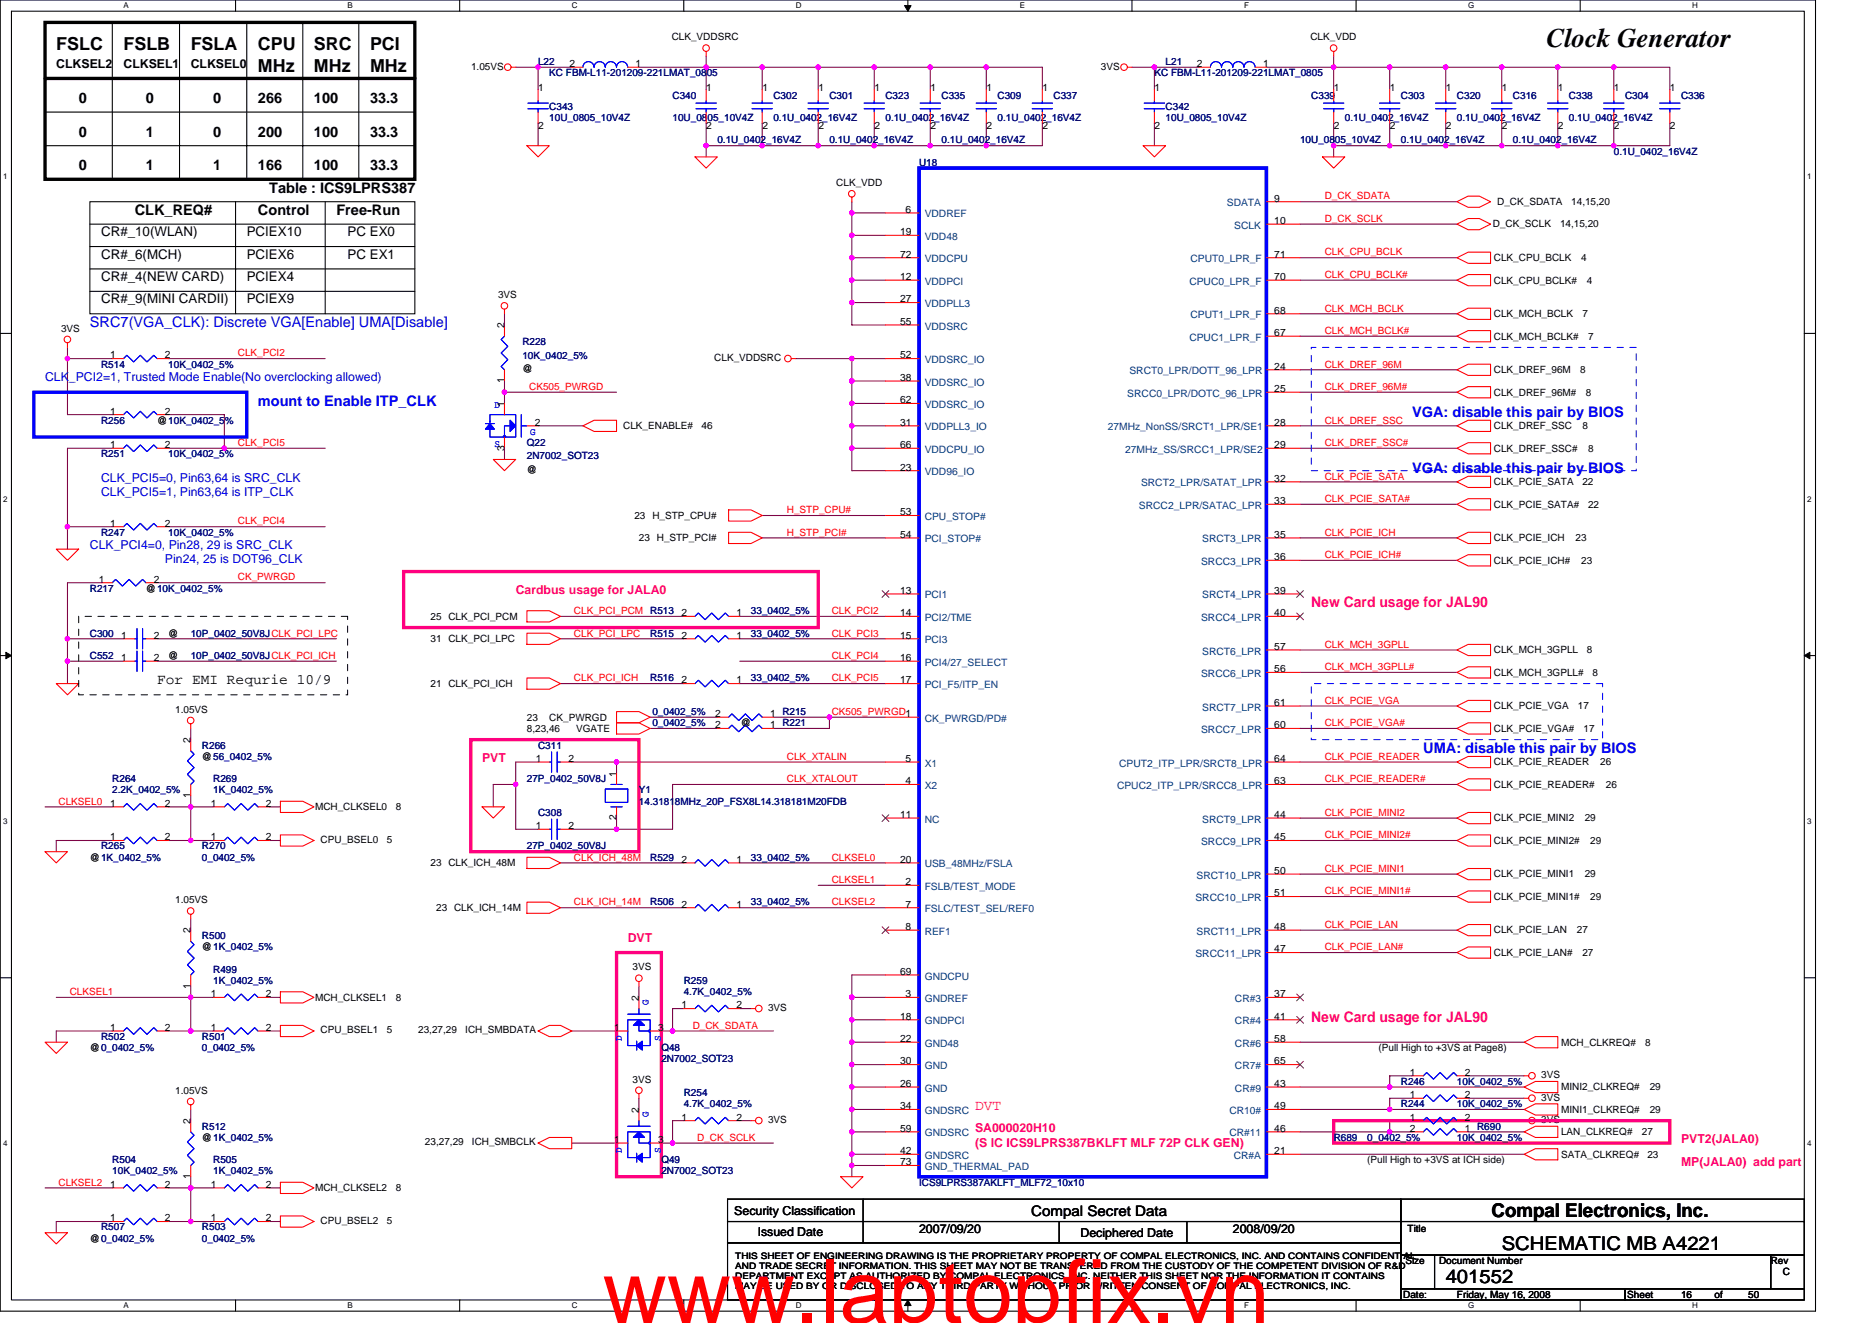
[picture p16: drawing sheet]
<svg xmlns="http://www.w3.org/2000/svg" width="297mm" height="210mm" viewBox="0 0 297 210" stroke-linecap="round" stroke-linejoin="round" font-family="sans-serif">
<defs><g id="words">
<text font-size="14.1" fill="#f00" x="95.6" y="209.9">www.laptopfix.vn</text>
<text font-size="4.3" x="245.4" y="7.4">Clock Generator</text>
<g font-size="3">
<text x="236.7" y="193">Compal Electronics, Inc.</text>
<text x="229.4" y="203.6">401552</text>
<text x="238.3" y="198.3">SCHEMATIC MB A4221</text>
</g>
<g font-size="2.8">
<text x="8.9" y="8">FSLC</text>
<text x="19.6" y="8">FSLB</text>
<text x="30.3" y="8">FSLA</text>
<text x="40.9" y="8">CPU</text>
<text x="40.9" y="11.3">MHz</text>
<text x="49.8" y="8">SRC</text>
<text x="49.8" y="11.3">MHz</text>
<text x="58.7" y="8">PCI</text>
<text x="58.7" y="11.3">MHz</text>
</g>
<g font-size="2.3">
<text x="12.5" y="16.4">0</text>
<text x="23.2" y="16.4">0</text>
<text x="33.8" y="16.4">0</text>
<text x="40.9" y="16.4">266</text>
<text x="49.8" y="16.4">100</text>
<text x="58.7" y="16.4">33.3</text>
<text x="12.5" y="21.7">0</text>
<text x="23.2" y="21.7">1</text>
<text x="33.8" y="21.7">0</text>
<text x="40.9" y="21.7">200</text>
<text x="49.8" y="21.7">100</text>
<text x="58.7" y="21.7">33.3</text>
<text x="12.5" y="27">0</text>
<text x="23.2" y="27">1</text>
<text x="33.8" y="27">1</text>
<text x="40.9" y="27">166</text>
<text x="49.8" y="27">100</text>
<text x="58.7" y="27">33.3</text>
<text x="21.4" y="34.1">CLK_REQ#</text>
<text x="40.9" y="34.1">Control</text>
<text x="42.7" y="30.6">Table : ICS9LPRS387</text>
<text x="53.4" y="34.1">Free-Run</text>
<text x="24.9" y="108.5">For EMI Requrie 10/9</text>
<text x="163.6" y="192.8">Compal Secret Data</text>
</g>
<g font-size="2.3" fill="#00f">
<text x="14.3" y="51.9">SRC7(VGA_CLK): Discrete VGA[Enable] UMA[Disable]</text>
<text x="40.9" y="64.4">mount to Enable ITP_CLK</text>
<text x="224.1" y="66.1">VGA: disable this pair by BIOS</text>
<text x="224.1" y="75">VGA: disable this pair by BIOS</text>
<text x="225.8" y="119.5">UMA: disable this pair by BIOS</text>
</g>
<g font-size="2.3" fill="#ff0080">
<text x="208.1" y="96.4">New Card usage for JAL90</text>
<text x="208.1" y="162.2">New Card usage for JAL90</text>
<text x="154.7" y="176.1">DVT</text>
</g>
<g font-size="2.1">
<text x="16" y="41">CR#_6(MCH)</text>
<text x="16" y="37.5">CR#_10(WLAN)</text>
<text x="39.2" y="37.5">PCIEX10</text>
<text x="39.2" y="41">PCIEX6</text>
<text x="55.2" y="37.5">PC EX0</text>
<text x="55.2" y="41">PC EX1</text>
<text x="16" y="44.6">CR#_4(NEW CARD)</text>
<text x="39.2" y="44.6">PCIEX4</text>
<text x="16" y="48.1">CR#_9(MINI CARDII)</text>
<text x="39.2" y="48.1">PCIEX9</text>
</g>
<g font-size="1.9">
<text x="8.9" y="10.7">CLKSEL2</text>
<text x="19.6" y="10.7">CLKSEL1</text>
<text x="30.3" y="10.7">CLKSEL0</text>
<text x="116.5" y="192.7">Security Classification</text>
<text x="120.2" y="196.1">Issued Date</text>
<text x="145.8" y="195.6">2007/09/20</text>
<text x="171.4" y="196.3">Deciphered Date</text>
<text x="195.6" y="195.6">2008/09/20</text>
</g>
<g font-size="1.9" fill="#00f">
<text x="7.2" y="60.4">CLK_PCI2=1, Trusted Mode Enable(No overclocking allowed)</text>
<text x="16" y="76.4">CLK_PCI5=0, Pin63,64 is SRC_CLK</text>
<text x="16" y="78.7">CLK_PCI5=1, Pin63,64 is ITP_CLK</text>
<text x="14.3" y="87.1">CLK_PCI4=0, Pin28, 29 is SRC_CLK</text>
<text x="26.2" y="89.3">Pin24, 25 is DOT96_CLK</text>
</g>
<g font-size="1.9" fill="#ff0080">
<text x="81.8" y="94.3">Cardbus usage for JALA0</text>
<text x="76.5" y="120.9">PVT</text>
<text x="99.6" y="149.4">DVT</text>
<text x="154.7" y="179.6">SA000020H10</text>
<text x="154.7" y="181.9">(S IC ICS9LPRS387BKLFT MLF 72P CLK GEN)</text>
<text x="266.7" y="181.4">PVT2(JALA0)</text>
<text x="266.7" y="185">MP(JALA0) add part</text>
</g>
<g font-size="1.6">
<text x="74.8" y="11">1.05VS</text>
<text x="90.4" y="10.6">2</text>
<text x="100.9" y="10.6">1</text>
<text x="106.6" y="6.4">CLK_VDDSRC</text>
<text x="174.7" y="11">3VS</text>
<text x="189.9" y="10.6">2</text>
<text x="200.4" y="10.6">1</text>
<text x="207.9" y="6.4">CLK_VDD</text>
<text x="85.4" y="14.4">1</text>
<text x="112.1" y="14.4">1</text>
<text x="121" y="14.4">1</text>
<text x="129.9" y="14.4">1</text>
<text x="138.7" y="14.4">1</text>
<text x="147.6" y="14.4">1</text>
<text x="156.5" y="14.4">1</text>
<text x="165.4" y="14.4">1</text>
<text x="183.2" y="14.4">1</text>
<text x="211.6" y="14.4">1</text>
<text x="220.5" y="14.4">1</text>
<text x="229.4" y="14.4">1</text>
<text x="238.3" y="14.4">1</text>
<text x="247.2" y="14.4">1</text>
<text x="256.1" y="14.4">1</text>
<text x="265" y="14.4">1</text>
<text x="85.4" y="20.5">2</text>
<text x="112.1" y="20.5">2</text>
<text x="121" y="20.5">2</text>
<text x="129.9" y="20.5">2</text>
<text x="138.7" y="20.5">2</text>
<text x="147.6" y="20.5">2</text>
<text x="156.5" y="20.5">2</text>
<text x="165.4" y="20.5">2</text>
<text x="183.2" y="20.5">2</text>
<text x="211.6" y="20.5">2</text>
<text x="220.5" y="20.5">2</text>
<text x="229.4" y="20.5">2</text>
<text x="238.3" y="20.5">2</text>
<text x="247.2" y="20.5">2</text>
<text x="256.1" y="20.5">2</text>
<text x="265" y="20.5">2</text>
<text x="132.7" y="29.5">CLK_VDD</text>
<text x="143.7" y="33.8">6</text>
<text x="202.2" y="32">9</text>
<text x="202.2" y="35.5">10</text>
<text x="237.6" y="32.5">D_CK_SDATA</text>
<text x="249.3" y="32.5">14,15,20</text>
<text x="142.8" y="37.3">19</text>
<text x="142.8" y="40.9">72</text>
<text x="202.2" y="40.9">71</text>
<text x="236.9" y="36.1">D_CK_SCLK</text>
<text x="237" y="41.4">CLK_CPU_BCLK</text>
<text x="247.5" y="36.1">14,15,20</text>
<text x="250.9" y="41.4">4</text>
<text x="79" y="47.3">3VS</text>
<text x="142.8" y="44.4">12</text>
<text x="142.8" y="48">27</text>
<text x="202.2" y="44.4">70</text>
<text x="237" y="45">CLK_CPU_BCLK#</text>
<text x="251.8" y="45">4</text>
<text x="9.7" y="52.6">3VS</text>
<text x="80" y="52.1" transform="rotate(-90 80 52.1)">2</text>
<text x="142.8" y="51.5">55</text>
<text x="202.2" y="49.8">68</text>
<text x="202.2" y="53.3">67</text>
<text x="237" y="53.9">CLK_MCH_BCLK#</text>
<text x="237" y="50.3">CLK_MCH_BCLK</text>
<text x="251.1" y="50.3">7</text>
<text x="252" y="53.9">7</text>
<text x="17.5" y="56.9">1</text>
<text x="26.2" y="56.9">2</text>
<text x="82.9" y="59">@</text>
<text x="113.3" y="57.3">CLK_VDDSRC</text>
<text x="142.8" y="56.9">52</text>
<text x="202.2" y="58.7">24</text>
<text x="237" y="59.2">CLK_DREF_96M</text>
<text x="250.7" y="59.2">8</text>
<text x="17.5" y="65.8">1</text>
<text x="26.2" y="65.8">2</text>
<text x="80" y="64.5" transform="rotate(-90 80 64.5)">1</text>
<text x="80" y="60.8" transform="rotate(-90 80 60.8)">1</text>
<text x="142.8" y="64">62</text>
<text x="142.8" y="60.4">38</text>
<text x="202.2" y="62.2">25</text>
<text x="237" y="62.8">CLK_DREF_96M#</text>
<text x="251.6" y="62.8">8</text>
<text x="17.5" y="71.1">1</text>
<text x="24.9" y="67.2">@10K_0402_5%</text>
<text x="26.2" y="71.1">2</text>
<text x="80" y="71.5" transform="rotate(-90 80 71.5)">3</text>
<text x="84.9" y="67.5">2</text>
<text x="98.9" y="68.1">CLK_ENABLE#</text>
<text x="111.3" y="68.1">46</text>
<text x="142.8" y="67.5">31</text>
<text x="142.8" y="71.1">66</text>
<text x="202.2" y="71.1">29</text>
<text x="202.2" y="67.5">28</text>
<text x="237" y="71.6">CLK_DREF_SSC#</text>
<text x="237" y="68.1">CLK_DREF_SSC</text>
<text x="251.1" y="68.1">8</text>
<text x="252" y="71.6">8</text>
<text x="83.6" y="75">@</text>
<text x="142.8" y="74.7">23</text>
<text x="202.2" y="76.4">32</text>
<text x="237" y="77">CLK_PCIE_SATA</text>
<text x="251.1" y="77">22</text>
<text x="17.5" y="83.5">1</text>
<text x="26.2" y="83.5">2</text>
<text x="100.7" y="82.3">23 H_STP_CPU#</text>
<text x="142.8" y="81.8">53</text>
<text x="202.2" y="80">33</text>
<text x="237" y="80.5">CLK_PCIE_SATA#</text>
<text x="252" y="80.5">22</text>
<text x="101.4" y="85.9">23 H_STP_PCI#</text>
<text x="142.8" y="85.3">54</text>
<text x="202.2" y="85.3">35</text>
<text x="202.2" y="88.9">36</text>
<text x="237" y="85.9">CLK_PCIE_ICH</text>
<text x="237" y="89.4">CLK_PCIE_ICH#</text>
<text x="250" y="85.9">23</text>
<text x="250.9" y="89.4">23</text>
<text x="15.7" y="92.4">1</text>
<text x="23.2" y="93.9">@10K_0402_5%</text>
<text x="24.4" y="92.4">2</text>
<text x="142.8" y="94.2">13</text>
<text x="202.2" y="94.2">39</text>
<text x="19.2" y="101.3">1</text>
<text x="24.4" y="101.3">2</text>
<text x="26.7" y="101">@</text>
<text x="68.3" y="101.9">31 CLK_PCI_LPC</text>
<text x="68.3" y="98.3">25 CLK_PCI_PCM</text>
<text x="108.1" y="97.8">2</text>
<text x="108.1" y="101.3">2</text>
<text x="116.9" y="97.8">1</text>
<text x="116.9" y="101.3">1</text>
<text x="142.8" y="97.8">14</text>
<text x="142.8" y="101.3">15</text>
<text x="202.2" y="97.8">40</text>
<text x="19.2" y="104.9">1</text>
<text x="24.4" y="104.9">2</text>
<text x="26.7" y="104.5">@</text>
<text x="142.8" y="104.9">16</text>
<text x="202.2" y="103.1">57</text>
<text x="202.2" y="106.7">56</text>
<text x="237" y="107.2">CLK_MCH_3GPLL#</text>
<text x="237" y="103.7">CLK_MCH_3GPLL</text>
<text x="251.8" y="103.7">8</text>
<text x="252.7" y="107.2">8</text>
<text x="27.8" y="113.1">1.05VS</text>
<text x="68.3" y="109">21 CLK_PCI_ICH</text>
<text x="108.1" y="108.4">2</text>
<text x="113.5" y="113.8">2</text>
<text x="116.9" y="108.4">1</text>
<text x="122.2" y="113.8">1 R215</text>
<text x="142.8" y="108.4">17</text>
<text x="202.2" y="112">61</text>
<text x="237" y="112.5">CLK_PCIE_VGA</text>
<text x="250.4" y="112.5">17</text>
<text x="30.2" y="117.9" transform="rotate(-90 30.2 117.9)">2</text>
<text x="83.6" y="114.3">23</text>
<text x="83.6" y="116.1">8,23,46</text>
<text x="87.2" y="114.3">CK_PWRGD</text>
<text x="91.4" y="116.1">VGATE</text>
<text x="113.5" y="115.5">2</text>
<text x="117.6" y="115.2">@</text>
<text x="122.2" y="115.5">1 R221</text>
<text x="202.2" y="115.5">60</text>
<text x="237" y="116.1">CLK_PCIE_VGA#</text>
<text x="251.3" y="116.1">17</text>
<text x="32" y="120.5">@56_0402_5%</text>
<text x="85" y="120.9">1</text>
<text x="90.2" y="120.9">2</text>
<text x="97.8" y="123.2" transform="rotate(-90 97.8 123.2)">1</text>
<text x="143.7" y="124.4">4</text>
<text x="143.7" y="120.9">5</text>
<text x="202.2" y="120.9">64</text>
<text x="202.2" y="124.4">63</text>
<text x="237" y="125">CLK_PCIE_READER#</text>
<text x="237" y="121.4">CLK_PCIE_READER</text>
<text x="253.9" y="121.4">26</text>
<text x="254.8" y="125">26</text>
<text x="17.5" y="128">1</text>
<text x="26.2" y="128">2</text>
<text x="30.2" y="126.6" transform="rotate(-90 30.2 126.6)">1</text>
<text x="33.5" y="128">1</text>
<text x="42.2" y="128">2</text>
<text x="50" y="128.5">MCH_CLKSEL0</text>
<text x="62.8" y="128.5">8</text>
<text x="85" y="131.6">1</text>
<text x="90.2" y="131.6">2</text>
<text x="97.8" y="130.2" transform="rotate(-90 97.8 130.2)">2</text>
<text x="142.8" y="129.8">11</text>
<text x="202.2" y="129.8">44</text>
<text x="237" y="130.3">CLK_PCIE_MINI2</text>
<text x="251.5" y="130.3">29</text>
<text x="14.3" y="136.5">@1K_0402_5%</text>
<text x="17.5" y="133.3">1</text>
<text x="26.2" y="133.3">2</text>
<text x="33.5" y="133.3">1</text>
<text x="42.2" y="133.3">2</text>
<text x="50.9" y="133.7">CPU_BSEL0</text>
<text x="61.4" y="133.7">5</text>
<text x="68.3" y="137.4">23 CLK_ICH_48M</text>
<text x="108.1" y="136.9">2</text>
<text x="116.9" y="136.9">1</text>
<text x="142.8" y="136.9">20</text>
<text x="202.2" y="133.3">45</text>
<text x="237" y="133.9">CLK_PCIE_MINI2#</text>
<text x="252.3" y="133.9">29</text>
<text x="27.8" y="143.3">1.05VS</text>
<text x="108.1" y="144">2</text>
<text x="116.9" y="144">1</text>
<text x="143.7" y="140.4">2</text>
<text x="143.7" y="144">7</text>
<text x="202.2" y="138.7">50</text>
<text x="202.2" y="142.2">51</text>
<text x="237" y="142.8">CLK_PCIE_MINI1#</text>
<text x="237" y="139.2">CLK_PCIE_MINI1</text>
<text x="251.5" y="139.2">29</text>
<text x="252.3" y="142.8">29</text>
<text x="30.2" y="148.1" transform="rotate(-90 30.2 148.1)">2</text>
<text x="69.2" y="144.5">23 CLK_ICH_14M</text>
<text x="143.7" y="147.6">8</text>
<text x="202.2" y="147.6">48</text>
<text x="237" y="148.1">CLK_PCIE_LAN</text>
<text x="250.2" y="148.1">27</text>
<text x="32" y="150.8">@1K_0402_5%</text>
<text x="100.4" y="154">3VS</text>
<text x="142.8" y="154.7">69</text>
<text x="202.2" y="151.1">47</text>
<text x="237" y="151.7">CLK_PCIE_LAN#</text>
<text x="251.1" y="151.7">27</text>
<text x="30.2" y="156.8" transform="rotate(-90 30.2 156.8)">1</text>
<text x="33.5" y="158.2">1</text>
<text x="42.2" y="158.2">2</text>
<text x="50" y="158.8">MCH_CLKSEL1</text>
<text x="62.8" y="158.8">8</text>
<text x="101.4" y="158.8" transform="rotate(-90 101.4 158.8)">2</text>
<text x="108.1" y="160">1</text>
<text x="116.9" y="160">2</text>
<text x="121.9" y="160.4">3VS</text>
<text x="142.8" y="161.8">18</text>
<text x="143.7" y="158.2">3</text>
<text x="202.2" y="161.8">41</text>
<text x="202.2" y="158.2">37</text>
<text x="14.3" y="166.8">@0_0402_5%</text>
<text x="17.5" y="163.6">1</text>
<text x="26.2" y="163.6">2</text>
<text x="33.5" y="163.6">1</text>
<text x="42.2" y="163.6">2</text>
<text x="50.9" y="163.9">CPU_BSEL1</text>
<text x="61.4" y="163.9">5</text>
<text x="66.4" y="163.9">23,27,29</text>
<text x="73.8" y="163.9">ICH_SMBDATA</text>
<text x="97.5" y="163.6">1</text>
<text x="104.4" y="163.6">3</text>
<text x="142.8" y="165.3">22</text>
<text x="202.2" y="165.3">58</text>
<text x="218.7" y="166.8">(Pull High to +3VS at Page8)</text>
<text x="247.7" y="165.9">MCH_CLKREQ#</text>
<text x="261" y="165.9">8</text>
<text x="27.8" y="173.5">1.05VS</text>
<text x="100.4" y="171.7">3VS</text>
<text x="142.8" y="172.4">26</text>
<text x="142.8" y="168.9">30</text>
<text x="202.2" y="168.9">65</text>
<text x="202.2" y="172.4">43</text>
<text x="223.7" y="170.7">1</text>
<text x="232.4" y="170.7">2</text>
<text x="244.5" y="171">3VS</text>
<text x="247.7" y="173">MINI2_CLKREQ#</text>
<text x="261.8" y="173">29</text>
<text x="30.2" y="178.3" transform="rotate(-90 30.2 178.3)">2</text>
<text x="101.4" y="176.6" transform="rotate(-90 101.4 176.6)">2</text>
<text x="108.1" y="177.8">1</text>
<text x="116.9" y="177.8">2</text>
<text x="121.9" y="178.2">3VS</text>
<text x="142.8" y="176">34</text>
<text x="142.8" y="179.6">59</text>
<text x="202.2" y="176">49</text>
<text x="202.2" y="179.6">46</text>
<text x="223.7" y="174.2">1</text>
<text x="223.7" y="179.6">2</text>
<text x="223.7" y="177.8">1</text>
<text x="232.4" y="174.2">2</text>
<text x="232.4" y="179.6">1 R690</text>
<text x="232.4" y="177.8">2</text>
<text x="244.5" y="174.6">3VS</text>
<text x="244.5" y="178.2">3VS</text>
<text x="247.7" y="176.6">MINI1_CLKREQ#</text>
<text x="261.8" y="176.6">29</text>
<text x="32" y="181">@1K_0402_5%</text>
<text x="67.4" y="181.7">23,27,29</text>
<text x="74.9" y="181.7">ICH_SMBCLK</text>
<text x="97.5" y="181.3">1</text>
<text x="104.4" y="181.3">3</text>
<text x="142.8" y="183.1">42</text>
<text x="142.8" y="184.9">73</text>
<text x="202.2" y="183.1">21</text>
<text x="217" y="184.6">(Pull High to +3VS at ICH side)</text>
<text x="247.7" y="183.7">SATA_CLKREQ#</text>
<text x="247.7" y="180.1">LAN_CLKREQ#</text>
<text x="260.5" y="180.1">27</text>
<text x="261.4" y="183.7">23</text>
<text x="17.5" y="188.4">1</text>
<text x="26.2" y="188.4">2</text>
<text x="30.2" y="187.1" transform="rotate(-90 30.2 187.1)">1</text>
<text x="33.5" y="188.4">1</text>
<text x="42.2" y="188.4">2</text>
<text x="50" y="189">MCH_CLKSEL2</text>
<text x="62.8" y="189">8</text>
<text x="14.3" y="197">@0_0402_5%</text>
<text x="17.5" y="193.8">1</text>
<text x="26.2" y="193.8">2</text>
<text x="33.5" y="193.8">1</text>
<text x="42.2" y="193.8">2</text>
<text x="50.9" y="194.2">CPU_BSEL2</text>
<text x="61.4" y="194.2">5</text>
<text x="223.3" y="195.4">Title</text>
<text x="223" y="200.6">Size</text>
<text x="228.3" y="200.6">Document Number</text>
<text x="281" y="200.6">Rev</text>
<text x="282.9" y="202.3">C</text>
<text x="222.6" y="205.9">Date:</text>
<text x="231.2" y="205.9">Friday, May 16, 2008</text>
<text x="258.2" y="205.9">Sheet</text>
<text x="266.7" y="205.9">16</text>
<text x="272.1" y="205.9">of</text>
<text x="277.4" y="205.9">50</text>
</g>
<g font-size="1.6" fill="#000080">
<text x="85.4" y="10.3">L22</text>
<text x="185" y="10.3">L21</text>
<text x="87.2" y="17.4">C343</text>
<text x="87.2" y="12.1">KC FBM-L11-201209-221LMAT_0805</text>
<text x="106.7" y="15.6">C340</text>
<text x="122.7" y="15.6">C302</text>
<text x="131.6" y="15.6">C301</text>
<text x="140.5" y="15.6">C323</text>
<text x="149.4" y="15.6">C335</text>
<text x="158.3" y="15.6">C309</text>
<text x="167.2" y="15.6">C337</text>
<text x="183.2" y="12.1">KC FBM-L11-201209-221LMAT_0805</text>
<text x="185" y="17.4">C342</text>
<text x="208.1" y="15.6">C339</text>
<text x="222.3" y="15.6">C303</text>
<text x="231.2" y="15.6">C320</text>
<text x="240.1" y="15.6">C316</text>
<text x="249" y="15.6">C338</text>
<text x="257.8" y="15.6">C304</text>
<text x="266.7" y="15.6">C336</text>
<text x="87.2" y="19.2">10U_0805_10V4Z</text>
<text x="106.7" y="19.2">10U_0805_10V4Z</text>
<text x="113.8" y="22.8">0.1U_0402_16V4Z</text>
<text x="122.7" y="19.2">0.1U_0402_16V4Z</text>
<text x="131.6" y="22.8">0.1U_0402_16V4Z</text>
<text x="140.5" y="19.2">0.1U_0402_16V4Z</text>
<text x="149.4" y="22.8">0.1U_0402_16V4Z</text>
<text x="158.3" y="19.2">0.1U_0402_16V4Z</text>
<text x="185" y="19.2">10U_0805_10V4Z</text>
<text x="206.3" y="22.8">10U_0805_10V4Z</text>
<text x="213.4" y="19.2">0.1U_0402_16V4Z</text>
<text x="222.3" y="22.8">0.1U_0402_16V4Z</text>
<text x="231.2" y="19.2">0.1U_0402_16V4Z</text>
<text x="240.1" y="22.8">0.1U_0402_16V4Z</text>
<text x="249" y="19.2">0.1U_0402_16V4Z</text>
<text x="145.8" y="26.3">U18</text>
<text x="256.1" y="24.5">0.1U_0402_16V4Z</text>
<text x="16" y="58.3">R514</text>
<text x="26.7" y="58.3">10K_0402_5%</text>
<text x="82.9" y="54.8">R228</text>
<text x="82.9" y="56.9">10K_0402_5%</text>
<text x="16" y="67.2">R256</text>
<text x="83.6" y="70.8">Q22</text>
<text x="16" y="72.5">R251</text>
<text x="26.7" y="72.5">10K_0402_5%</text>
<text x="83.6" y="72.9">2N7002_SOT23</text>
<text x="16" y="85">R247</text>
<text x="26.7" y="85">10K_0402_5%</text>
<text x="14.3" y="93.9">R217</text>
<text x="14.3" y="101">C300</text>
<text x="30.3" y="101">10P_0402_50V8JCLK_PCI_LPC</text>
<text x="103.2" y="101">R515</text>
<text x="119.2" y="97.4">33_0402_5%</text>
<text x="119.2" y="101">33_0402_5%</text>
<text x="14.3" y="104.5">C552</text>
<text x="30.3" y="104.5">10P_0402_50V8JCLK_PCI_ICH</text>
<text x="103.2" y="108.1">R516</text>
<text x="103.5" y="113.4">0_0402_5%</text>
<text x="119.2" y="108.1">33_0402_5%</text>
<text x="32" y="118.8">R266</text>
<text x="85.4" y="118.8">C311</text>
<text x="103.5" y="115.2">0_0402_5%</text>
<text x="17.8" y="124.1">R264</text>
<text x="17.8" y="125.9">2.2K_0402_5%</text>
<text x="33.8" y="124.1">R269</text>
<text x="33.8" y="125.9">1K_0402_5%</text>
<text x="83.6" y="124.1">27P_0402_50V8J</text>
<text x="101.4" y="125.9">Y1</text>
<text x="85.4" y="129.4">C308</text>
<text x="101.4" y="127.7">14.31818MHz_20P_FSX8L14.318181M20FDB</text>
<text x="16" y="134.8">R265</text>
<text x="32" y="134.8">R270</text>
<text x="32" y="136.5">0_0402_5%</text>
<text x="83.6" y="134.8">27P_0402_50V8J</text>
<text x="103.2" y="136.5">R529</text>
<text x="119.2" y="136.5">33_0402_5%</text>
<text x="103.2" y="143.7">R506</text>
<text x="119.2" y="143.7">33_0402_5%</text>
<text x="32" y="149">R500</text>
<text x="33.8" y="154.3">R499</text>
<text x="33.8" y="156.1">1K_0402_5%</text>
<text x="108.5" y="156.1">R259</text>
<text x="108.5" y="157.9">4.7K_0402_5%</text>
<text x="16" y="165">R502</text>
<text x="32" y="165">R501</text>
<text x="32" y="166.8">0_0402_5%</text>
<text x="104.9" y="166.8">Q48</text>
<text x="104.9" y="168.6">2N7002_SOT23</text>
<text x="108.5" y="173.9">R254</text>
<text x="222.3" y="172.1">R246</text>
<text x="231.2" y="172.1">10K_0402_5%</text>
<text x="32" y="179.2">R512</text>
<text x="108.5" y="175.7">4.7K_0402_5%</text>
<text x="222.3" y="175.7">R244</text>
<text x="231.2" y="175.7">10K_0402_5%</text>
<text x="17.8" y="184.6">R504</text>
<text x="33.8" y="184.6">R505</text>
<text x="104.9" y="184.6">Q49</text>
<text x="211.6" y="181">R689</text>
<text x="217" y="181">0_0402_5%</text>
<text x="231.2" y="181">10K_0402_5%</text>
<text x="17.8" y="186.3">10K_0402_5%</text>
<text x="33.8" y="186.3">1K_0402_5%</text>
<text x="104.9" y="186.3">2N7002_SOT23</text>
<text x="145.8" y="188.1">ICS9LPRS387AKLFT_MLF72_10x10</text>
<text x="16" y="195.2">R507</text>
<text x="32" y="195.2">R503</text>
<text x="32" y="197">0_0402_5%</text>
</g>
<g font-size="1.6" fill="#004080">
<text x="146.7" y="34.5">VDDREF</text>
<text x="194.7" y="32.7">SDATA</text>
<text x="146.7" y="38.1">VDD48</text>
<text x="146.7" y="41.6">VDDCPU</text>
<text x="188.9" y="41.6">CPUT0_LPR_F</text>
<text x="195.9" y="36.3">SCLK</text>
<text x="146.7" y="45.2">VDDPCI</text>
<text x="188.7" y="45.2">CPUC0_LPR_F</text>
<text x="146.7" y="48.7">VDDPLL3</text>
<text x="146.7" y="52.3">VDDSRC</text>
<text x="188.9" y="50.5">CPUT1_LPR_F</text>
<text x="146.7" y="57.6">VDDSRC_IO</text>
<text x="179.2" y="59.4">SRCT0_LPR/DOTT_96_LPR</text>
<text x="188.7" y="54.1">CPUC1_LPR_F</text>
<text x="146.7" y="64.7">VDDSRC_IO</text>
<text x="146.7" y="61.2">VDDSRC_IO</text>
<text x="178.9" y="62.9">SRCC0_LPR/DOTC_96_LPR</text>
<text x="146.7" y="68.3">VDDPLL3_IO</text>
<text x="146.7" y="71.8">VDDCPU_IO</text>
<text x="175.8" y="68.3">27MHz_NonSS/SRCT1_LPR/SE1</text>
<text x="178.5" y="71.8">27MHz_SS/SRCC1_LPR/SE2</text>
<text x="146.7" y="75.4">VDD96_IO</text>
<text x="181.1" y="77.2">SRCT2_LPR/SATAT_LPR</text>
<text x="146.7" y="82.5">CPU_STOP#</text>
<text x="180.7" y="80.7">SRCC2_LPR/SATAC_LPR</text>
<text x="146.7" y="86.1">PCI_STOP#</text>
<text x="190.6" y="89.6">SRCC3_LPR</text>
<text x="190.8" y="86.1">SRCT3_LPR</text>
<text x="146.7" y="95">PCI1</text>
<text x="190.8" y="95">SRCT4_LPR</text>
<text x="146.7" y="98.5">PCI2/TME</text>
<text x="190.6" y="98.5">SRCC4_LPR</text>
<text x="146.7" y="102.1">PCI3</text>
<text x="146.7" y="105.6">PCI4/27_SELECT</text>
<text x="190.6" y="107.4">SRCC6_LPR</text>
<text x="190.8" y="103.8">SRCT6_LPR</text>
<text x="146.7" y="109.2">PCI_F5/ITP_EN</text>
<text x="190.8" y="112.7">SRCT7_LPR</text>
<text x="146.7" y="114.5">CK_PWRGD/PD#</text>
<text x="190.6" y="116.3">SRCC7_LPR</text>
<text x="146.7" y="125.2">X2</text>
<text x="146.7" y="121.6">X1</text>
<text x="177.2" y="125.2">CPUC2_ITP_LPR/SRCC8_LPR</text>
<text x="177.6" y="121.6">CPUT2_ITP_LPR/SRCT8_LPR</text>
<text x="146.7" y="130.5">NC</text>
<text x="190.8" y="130.5">SRCT9_LPR</text>
<text x="146.7" y="137.6">USB_48MHz/FSLA</text>
<text x="190.6" y="134.1">SRCC9_LPR</text>
<text x="146.7" y="141.2">FSLB/TEST_MODE</text>
<text x="189.7" y="143">SRCC10_LPR</text>
<text x="189.9" y="139.4">SRCT10_LPR</text>
<text x="146.7" y="144.7">FSLC/TEST_SEL/REF0</text>
<text x="146.7" y="148.3">REF1</text>
<text x="189.9" y="148.3">SRCT11_LPR</text>
<text x="146.7" y="155.4">GNDCPU</text>
<text x="189.7" y="151.8">SRCC11_LPR</text>
<text x="146.7" y="159">GNDREF</text>
<text x="196" y="159">CR#3</text>
<text x="146.7" y="162.5">GNDPCI</text>
<text x="146.7" y="166.1">GND48</text>
<text x="196" y="166.1">CR#6</text>
<text x="196" y="162.5">CR#4</text>
<text x="146.7" y="173.2">GND</text>
<text x="146.7" y="169.6">GND</text>
<text x="196" y="169.6">CR7#</text>
<text x="196" y="173.2">CR#9</text>
<text x="146.7" y="176.7">GNDSRC</text>
<text x="195.1" y="176.7">CR10#</text>
<text x="146.7" y="180.3">GNDSRC</text>
<text x="146.7" y="183.9">GNDSRC</text>
<text x="146.7" y="185.6">GND_THERMAL_PAD</text>
<text x="195.1" y="180.3">CR#11</text>
<text x="195.8" y="183.9">CR#A</text>
</g>
<g font-size="1.6" fill="#f00">
<text x="210.2" y="35.2">D_CK_SCLK</text>
<text x="210.2" y="31.6">D_CK_SDATA</text>
<text x="210.2" y="40.5">CLK_CPU_BCLK</text>
<text x="210.2" y="44.1">CLK_CPU_BCLK#</text>
<text x="210.2" y="53">CLK_MCH_BCLK#</text>
<text x="210.2" y="49.4">CLK_MCH_BCLK</text>
<text x="37.7" y="56.5">CLK_PCI2</text>
<text x="210.2" y="58.3">CLK_DREF_96M</text>
<text x="84" y="61.9">CK505_PWRGD</text>
<text x="210.2" y="61.9">CLK_DREF_96M#</text>
<text x="37.7" y="70.8">CLK_PCI5</text>
<text x="210.2" y="70.8">CLK_DREF_SSC#</text>
<text x="210.2" y="67.2">CLK_DREF_SSC</text>
<text x="210.2" y="76.1">CLK_PCIE_SATA</text>
<text x="37.7" y="83.2">CLK_PCI4</text>
<text x="124.9" y="81.4">H_STP_CPU#</text>
<text x="210.2" y="79.7">CLK_PCIE_SATA#</text>
<text x="124.9" y="85">H_STP_PCI#</text>
<text x="210.2" y="88.5">CLK_PCIE_ICH#</text>
<text x="210.2" y="85">CLK_PCIE_ICH</text>
<text x="37.7" y="92.1">CK_PWRGD</text>
<text x="91.1" y="101">CLK_PCI_LPC</text>
<text x="91.1" y="97.4">CLK_PCI_PCM R513</text>
<text x="132" y="101">CLK_PCI3</text>
<text x="132" y="97.4">CLK_PCI2</text>
<text x="132" y="104.5">CLK_PCI4</text>
<text x="210.2" y="106.3">CLK_MCH_3GPLL#</text>
<text x="210.2" y="102.8">CLK_MCH_3GPLL</text>
<text x="91.1" y="108.1">CLK_PCI_ICH</text>
<text x="132" y="113.4">CK505_PWRGD1</text>
<text x="132" y="108.1">CLK_PCI5</text>
<text x="210.2" y="111.7">CLK_PCIE_VGA</text>
<text x="210.2" y="115.2">CLK_PCIE_VGA#</text>
<text x="124.9" y="120.5">CLK_XTALIN</text>
<text x="124.9" y="124.1">CLK_XTALOUT</text>
<text x="210.2" y="124.1">CLK_PCIE_READER#</text>
<text x="210.2" y="120.5">CLK_PCIE_READER</text>
<text x="9.3" y="127.7">CLKSEL0</text>
<text x="210.2" y="129.4">CLK_PCIE_MINI2</text>
<text x="91.1" y="136.5">CLK_ICH_48M</text>
<text x="132" y="136.5">CLKSEL0</text>
<text x="210.2" y="133">CLK_PCIE_MINI2#</text>
<text x="91.1" y="143.7">CLK_ICH_14M</text>
<text x="132" y="140.1">CLKSEL1</text>
<text x="132" y="143.7">CLKSEL2</text>
<text x="210.2" y="138.3">CLK_PCIE_MINI1</text>
<text x="210.2" y="141.9">CLK_PCIE_MINI1#</text>
<text x="210.2" y="147.2">CLK_PCIE_LAN</text>
<text x="210.2" y="150.8">CLK_PCIE_LAN#</text>
<text x="11.1" y="157.9">CLKSEL1</text>
<text x="109.9" y="163.2">D_CK_SDATA</text>
<text x="110.6" y="181">D_CK_SCLK</text>
<text x="9.3" y="188.1">CLKSEL2</text>
</g>
<g font-size="1.6" fill="#00f">
<text x="78.4" y="64.7">D</text>
<text x="78.4" y="71">S</text>
<text x="84.1" y="69">G</text>
<text x="102.9" y="159.5" transform="rotate(-90 102.9 159.5)">G</text>
<text x="98.7" y="165.2" transform="rotate(-90 98.7 165.2)">D</text>
<text x="104.9" y="165.2" transform="rotate(-90 104.9 165.2)">S</text>
<text x="102.9" y="177.3" transform="rotate(-90 102.9 177.3)">G</text>
<text x="98.7" y="183" transform="rotate(-90 98.7 183)">D</text>
<text x="104.9" y="183" transform="rotate(-90 104.9 183)">S</text>
</g>
<g font-size="1.4">
<text x="116.7" y="199.7">THIS SHEET OF ENGINEERING DRAWING IS THE PROPRIETARY PROPERTY OF COMPAL ELECTRONICS, INC. AND CONTAINS CONFIDENT AL</text>
<text x="116.7" y="201.3">AND TRADE SECRET INFORMATION. THIS SHEET MAY NOT BE TRANSFERED FROM THE CUSTODY OF THE COMPETENT DIVISION OF R&amp;D</text>
<text x="116.7" y="202.9">DEPARTMENT EXCEPT AS AUTHORIZED BY COMPAL ELECTRONICS, INC. NEITHER THIS SHEET NOR THE INFORMATION IT CONTAINS</text>
<text x="116.7" y="204.6">MAY BE USED BY OR DISCLOSED TO ANY THIRD PARTY WITHOUT PRIOR WRITTEN CONSENT OF COMPAL ELECTRONICS, INC.</text>
</g>
<g font-size="1.3">
<text x="19.6" y="1.3">A</text>
<text x="55.2" y="1.3">B</text>
<text x="90.7" y="1.3">C</text>
<text x="126.3" y="1.3">D</text>
<text x="161.8" y="1.3">E</text>
<text x="197.4" y="1.3">F</text>
<text x="233" y="1.3">G</text>
<text x="268.5" y="1.3">H</text>
<text x=".5" y="28.5">1</text>
<text x="286.7" y="28.5">1</text>
<text x=".5" y="79.6">2</text>
<text x="286.7" y="79.6">2</text>
<text x=".5" y="130.7">3</text>
<text x="286.7" y="130.7">3</text>
<text x=".5" y="181.8">4</text>
<text x="286.7" y="181.8">4</text>
<text x="19.6" y="207.6">A</text>
<text x="55.2" y="207.6">B</text>
<text x="90.7" y="207.6">C</text>
<text x="126.3" y="207.6">D</text>
<text x="161.8" y="207.6">E</text>
<text x="197.4" y="207.6">F</text>
<text x="233" y="207.6">G</text>
<text x="268.5" y="207.6">H</text>
</g>
</g></defs>
<path d="M0 0h288.1v208h-288.1zM1.8 1.8h284.5v204.4h-284.5z" fill="none" stroke="#000" stroke-width=".17"/>
<g fill="#fff">
<path d="M19.6 .2h.8v1.4h-.8z"/>
<path d="M19.6 206.4h.8v1.5h-.8z"/>
</g>
<path d="M37.4 0v1.8M37.4 206.2v1.8" fill="none" stroke="#000" stroke-width=".17"/>
<g fill="#fff">
<path d="M55.2 .2h.8v1.4h-.8z"/>
<path d="M55.2 206.4h.8v1.5h-.8z"/>
</g>
<path d="M72.9 0v1.8M72.9 206.2v1.8" fill="none" stroke="#000" stroke-width=".17"/>
<g fill="#fff">
<path d="M90.7 .2h.9v1.4h-.9z"/>
<path d="M90.7 206.4h.9v1.5h-.9z"/>
</g>
<path d="M108.5 0v1.8M108.5 206.2v1.8" fill="none" stroke="#000" stroke-width=".17"/>
<g fill="#fff">
<path d="M126.3 .2h.9v1.4h-.9z"/>
<path d="M126.3 206.4h.9v1.5h-.9z"/>
</g>
<path d="M144.1 0v1.8M144.1 206.2v1.8" fill="none" stroke="#000" stroke-width=".17"/>
<path d="M143.5 .9h1.1l-.5 .9zM144.1 206.2l.5 .9h-1.1z" fill="#000" stroke="#000" stroke-width=".16"/>
<g fill="#fff">
<path d="M161.8 .2h.9v1.4h-.9z"/>
<path d="M161.8 206.4h.9v1.5h-.9z"/>
</g>
<path d="M179.6 0v1.8M179.6 206.2v1.8" fill="none" stroke="#000" stroke-width=".17"/>
<g fill="#fff">
<path d="M197.4 .2h.8v1.4h-.8z"/>
<path d="M197.4 206.4h.8v1.5h-.8z"/>
</g>
<path d="M215.2 0v1.8M215.2 206.2v1.8" fill="none" stroke="#000" stroke-width=".17"/>
<g fill="#fff">
<path d="M233 .2h1v1.4h-1z"/>
<path d="M233 206.4h1v1.5h-1z"/>
</g>
<path d="M250.7 0v1.8M250.7 206.2v1.8" fill="none" stroke="#000" stroke-width=".17"/>
<g fill="#fff">
<path d="M268.5 .2h.9v1.4h-.9z"/>
<path d="M268.5 206.4h.9v1.5h-.9z"/>
<path d="M.5 27.3h.7v1.4h-.7z"/>
<path d="M286.7 27.3h.7v1.4h-.7z"/>
<path d="M.5 78.4h.7v1.5h-.7z"/>
<path d="M286.7 78.4h.7v1.5h-.7z"/>
</g>
<path d="M0 52.9h1.8M286.3 52.9h1.8" fill="none" stroke="#000" stroke-width=".17"/>
<g fill="#fff">
<path d="M.5 129.6h.7v1.4h-.7z"/>
<path d="M286.7 129.6h.7v1.4h-.7z"/>
</g>
<path d="M0 104h1.8M286.3 104h1.8" fill="none" stroke="#000" stroke-width=".17"/>
<path d="M.9 103.5l.9 .5-.9 .5zM286.3 104l.9-.5v1z" fill="#000" stroke="#000" stroke-width=".16"/>
<g fill="#fff">
<path d="M.5 180.7h.7v1.4h-.7z"/>
<path d="M286.7 180.7h.7v1.4h-.7z"/>
</g>
<g fill="none" stroke="#000" stroke-width=".17">
<path d="M7.2 17.8h58.6M17.8 3.6v24.8M28.5 3.6v24.8M39.2 3.6v24.8M48 3.6v24.8M56.9 3.6v24.8M7.2 23.1h58.6M14.3 32h51.5v17.8h-51.5zM14.3 35.6h51.5M14.3 39.1h51.5M37.4 32v17.8M51.6 32v17.8"/>
<path d="M14.3 42.7h51.5M14.3 46.2h51.5M0 155.1h1.8M286.3 155.1h1.8M115.4 190.2h106.9v3.6h-106.9zM115.4 193.8h106.9v3.4h-106.9zM115.4 197.2h106.9v9h-106.9zM136.9 190.2v7M168.1 193.8v3.4M188.3 193.8v3.4M222.3 190.2h64v3.6h-64zM222.3 193.8h64v5.3h-64z"/>
<path d="M222.3 199.1h5.3v5.4h-5.3zM227.6 199.1h53.4v5.4h-53.4zM281 199.1h5.3v5.4h-5.3zM222.3 204.5h35.5v1.7h-35.5zM257.8 204.5h28.5v1.7h-28.5z"/>
</g>
<g fill="none" stroke="#800040" stroke-width=".17">
<path d="M81.8 10.7h8.9M85.4 19.6v3.5M85.4 10.7v3.5M101.4 10.7h64v3.5M112.1 19.6v5.3M112.1 8.9v5.3M120.9 10.7v3.5M120.9 19.6v3.5M129.8 19.6v3.5M129.8 10.7v3.5M138.7 10.7v3.5M138.7 19.6v3.5"/>
<path d="M147.6 10.7v3.5M147.6 19.6v3.5M156.5 10.7v3.5M156.5 19.6v3.5M165.4 19.6v3.5h-53.3M179.6 10.7h3.6v3.5M183.2 19.6v3.5M183.2 10.7h7.1M201 10.7h19.5M211.6 8.9v5.3M211.6 19.6v5.3M220.5 10.7h8.9v3.5"/>
<path d="M220.5 10.7v3.5M220.5 19.6v3.5M229.4 10.7h8.9v3.5M229.4 19.6v3.5M238.3 19.6v3.5M238.3 10.7h8.9v3.5M247.2 10.7h8.9v3.5M247.2 19.6v3.5M256.1 10.7h8.9v3.5M256.1 19.6v3.5M265 19.6v3.5h-53.4M135.2 32v19.6h5.3"/>
<path d="M135.2 33.8h5.3M135.2 37.3h5.3M206.3 35.6h24.9M206.3 32h24.9M10.7 56.9h7.1M10.7 55.1v10.7h7.1M26.7 56.9h24.9M80 49.8v1.8M126.3 56.9h14.2M135.2 48h5.3M135.2 56.9v7.1M135.2 40.9h5.3"/>
<path d="M135.2 44.5h5.3M206.3 40.9h24.9M206.3 44.4h24.9M206.3 58.7h24.9M206.3 53.3h24.9M206.3 49.8h24.9M17.8 71.1h-7.1v16M26.7 71.1h24.9M26.7 65.8h8.9v5.3M80 60.5v3.5M80 71.1v1.8M80 62.2h17.8"/>
<path d="M85.4 67.6h7.1M135.2 67.6v7.1h5.3M135.2 71.1h5.3M135.2 64h5.3M135.2 60.5h5.3M135.2 64v3.6h5.3M206.3 71.1h24.9M206.3 67.6h24.9M206.3 62.2h24.9M206.3 76.5h24.9M10.7 83.6h7.1M16 92.5h-5.3v8.8h8.9"/>
<path d="M24.9 92.5h26.7M26.7 83.6h24.9M88.9 97.8h19.6M117.4 97.8h23.1M120.9 85.3h19.6M120.9 81.8h19.6M206.3 85.3h24.9M206.3 80h24.9M206.3 88.9h24.9M10.7 104.9v3.6M10.7 101.3v3.6h8.9M24.9 101.3h28.5"/>
<path d="M24.9 104.9h28.5M30.3 115.6v1.7M88.9 108.5h19.6M88.9 101.3h19.6M103.2 115.6h10.6M103.2 113.8h10.6M117.4 108.5h23.1M117.4 101.3h23.1M117.4 104.9h23.1M122.7 113.8h8.9v1.8h-8.9M131.6 113.8h8.9M206.3 115.6h24.9"/>
<path d="M206.3 106.7h24.9M206.3 103.1h24.9M206.3 112h24.9M7.2 128h10.6M17.8 133.3h-8.9v1.8M26.7 128h7.1M30.3 126.2v7.1M33.8 133.3h-7.1M42.7 128h1.8M42.7 133.3h1.8M81.8 124.5h-3.5v3.5M85.4 120.9h-3.6v10.7h3.6"/>
<path d="M88.9 136.9h19.6M97.8 129.8v1.8M97.8 120.9v1.8M117.4 136.9h23.1M140.5 124.5h-33.8v7.1h-16M140.5 120.9h-49.8M206.3 124.5h24.9M206.3 120.9h24.9M206.3 133.3h24.9M206.3 138.7h24.9M206.3 129.8h24.9M30.3 145.8v1.8"/>
<path d="M30.3 156.5v7.1M33.8 158.2h-24.9M42.7 158.2h1.8M88.9 144h19.6M101.4 156.5v1.7M117.4 144h23.1M129.8 140.5h10.7M135.2 158.2h5.3M140.5 154.7h-5.3v17.8M206.3 142.2h24.9M206.3 147.6h24.9M206.3 151.1h24.9"/>
<path d="M17.8 163.6h-8.9v1.8M30.3 176v1.8M33.8 163.6h-7.1M42.7 163.6h1.8M90.7 163.6h7.1M101.4 174.2v1.8M104.9 163.6h17.8M108.5 177.8h-1.8v3.6M108.5 160h-1.8v3.6M117.4 177.8h1.8M117.4 160h1.8M135.2 172.5v3.5h5.3"/>
<path d="M135.2 172.5h5.3M135.2 161.8h5.3M135.2 165.4h5.3M135.2 168.9h5.3M135.2 179.6h5.3M135.2 176v7.1M206.3 172.5h14.2M206.3 165.4h35.5M206.3 179.6h17.8M206.3 176h14.2M224.1 170.7h-3.6v1.8h21.3M224.1 174.2h-3.6v1.8h21.3"/>
<path d="M224.1 177.8h-3.6v1.8M233 179.6h8.8M233 177.8h8.8M233 170.7h8.8M233 174.2h8.8M7.2 188.5h10.6M17.8 193.8h-8.9v1.8M26.7 193.8h7.1M30.3 186.7v7.1M33.8 188.5h-7.1M42.7 188.5h1.8M42.7 193.8h1.8"/>
<path d="M90.7 181.4h7.1M122.7 181.4h-17.8M135.2 183.1v1.8h5.3M135.2 183.1h5.3M135.2 184.9v1.8M206.3 183.1h35.5"/>
</g>
<g fill="#f0f" stroke="#f0f" stroke-width=".17">
<circle cx="30.3" cy="158.2" r=".35"/>
<circle cx="30.3" cy="163.6" r=".35"/>
<circle cx="30.3" cy="188.5" r=".35"/>
<circle cx="30.3" cy="193.8" r=".35"/>
<circle cx="256.1" cy="23.1" r=".35"/>
<circle cx="247.2" cy="23.1" r=".35"/>
<circle cx="238.3" cy="23.1" r=".35"/>
<circle cx="229.4" cy="23.1" r=".35"/>
<circle cx="220.5" cy="23.1" r=".35"/>
<circle cx="211.6" cy="23.1" r=".35"/>
<circle cx="211.6" cy="10.7" r=".35"/>
<circle cx="220.5" cy="10.7" r=".35"/>
<circle cx="229.4" cy="10.7" r=".35"/>
<circle cx="238.3" cy="10.7" r=".35"/>
<circle cx="247.2" cy="10.7" r=".35"/>
<circle cx="256.1" cy="10.7" r=".35"/>
<circle cx="35.6" cy="71.1" r=".35"/>
<circle cx="10.7" cy="83.6" r=".35"/>
<circle cx="135.2" cy="44.4" r=".35"/>
<circle cx="135.2" cy="48" r=".35"/>
<circle cx="135.2" cy="37.3" r=".35"/>
<circle cx="10.7" cy="56.9" r=".35"/>
<circle cx="135.2" cy="40.9" r=".35"/>
<circle cx="135.2" cy="33.8" r=".35"/>
<circle cx="183.2" cy="10.7" r=".35"/>
<circle cx="112" cy="10.7" r=".35"/>
<circle cx="85.4" cy="10.7" r=".35"/>
<circle cx="112" cy="23.1" r=".35"/>
<circle cx="156.5" cy="10.7" r=".35"/>
<circle cx="138.7" cy="23.1" r=".35"/>
<circle cx="147.6" cy="10.7" r=".35"/>
<circle cx="138.7" cy="10.7" r=".35"/>
<circle cx="147.6" cy="23.1" r=".35"/>
<circle cx="156.5" cy="23.1" r=".35"/>
<circle cx="120.9" cy="10.7" r=".35"/>
<circle cx="129.8" cy="10.7" r=".35"/>
<circle cx="129.8" cy="23.1" r=".35"/>
<circle cx="120.9" cy="23.1" r=".35"/>
<circle cx="97.8" cy="131.6" r=".35"/>
<circle cx="81.8" cy="124.4" r=".35"/>
<circle cx="97.8" cy="120.9" r=".35"/>
<circle cx="135.2" cy="168.9" r=".35"/>
<circle cx="135.2" cy="158.2" r=".35"/>
<circle cx="135.2" cy="183.1" r=".35"/>
<circle cx="135.2" cy="161.8" r=".35"/>
<circle cx="135.2" cy="165.3" r=".35"/>
<circle cx="135.2" cy="176" r=".35"/>
<circle cx="135.2" cy="172.5" r=".35"/>
<circle cx="135.2" cy="179.6" r=".35"/>
<circle cx="135.2" cy="184.9" r=".35"/>
<circle cx="135.2" cy="56.9" r=".35"/>
<circle cx="135.2" cy="60.4" r=".35"/>
<circle cx="135.2" cy="64" r=".35"/>
<circle cx="135.2" cy="71.1" r=".35"/>
<circle cx="135.2" cy="67.6" r=".35"/>
<circle cx="131.6" cy="113.8" r=".35"/>
<circle cx="80" cy="62.2" r=".35"/>
<circle cx="106.7" cy="181.3" r=".35"/>
<circle cx="106.7" cy="163.6" r=".35"/>
<circle cx="30.3" cy="133.3" r=".35"/>
<circle cx="30.3" cy="128" r=".35"/>
<circle cx="10.7" cy="101.3" r=".35"/>
<circle cx="10.7" cy="104.9" r=".35"/>
<circle cx="220.5" cy="172.5" r=".35"/>
<circle cx="220.5" cy="176" r=".35"/>
<circle cx="220.5" cy="179.6" r=".35"/>
</g>
<g fill="none" stroke="#f00" stroke-width=".17">
<path d="M81.1 10.7h.7M85.4 14.2v1.8M85.4 17.8v1.8M90.7 10.7h1.8M99.6 10.7h1.8M112.1 14.2v1.8M112.1 17.8v1.8M112.1 8.2v.7M120.9 14.2v1.8M120.9 17.8v1.8M129.8 14.2v1.8M129.8 17.8v1.8"/>
<path d="M138.7 14.2v1.8M138.7 17.8v1.8M147.6 14.2v1.8M147.6 17.8v1.8M156.5 14.2v1.8M156.5 17.8v1.8M165.4 14.2v1.8M165.4 17.8v1.8M178.9 10.7h.7M183.2 14.2v1.8M183.2 17.8v1.8M190.3 10.7h1.8"/>
<path d="M199.2 10.7h1.8M211.6 14.2v1.8M211.6 17.8v1.8M211.6 8.2v.7M220.5 14.2v1.8M220.5 17.8v1.8M229.4 14.2v1.8M229.4 17.8v1.8M238.3 14.2v1.8M238.3 17.8v1.8M247.2 14.2v1.8M247.2 17.8v1.8"/>
<path d="M256.1 14.2v1.8M256.1 17.8v1.8M265 14.2v1.8M265 17.8v1.8M83.6 23.1h3.6l-1.8 1.8zM110.3 24.9h3.5l-1.7 1.8zM135.2 31.3v.7M140.5 33.8h5.3M140.5 37.3h5.3M181.4 23.1h3.6l-1.8 1.8zM201 32h5.3M201 35.6h5.3"/>
<path d="M209.8 24.9h3.6l-1.8 1.8zM231.2 35.6l1.8-.9h1.7l1.8 .9-1.8 .8h-1.7zM231.2 32l1.8-.9h1.7l1.8 .9-1.8 .9h-1.7zM10.7 54.4v.7M17.8 56.9h1.8M24.9 56.9h1.8M80 51.6v1.7M80 58.7v1.8M80 49.1v.7M125.6 56.9h.7M140.5 56.9h5.3M140.5 44.4h5.3"/>
<path d="M140.5 48h5.3M140.5 40.9h5.3M140.5 51.6h5.3M201 44.4h5.3M201 58.7h5.3M201 40.9h5.3M201 49.8h5.3M201 53.3h5.3M231.2 40.9l1.8-.9h3.5v1.8h-3.5zM231.2 44.5l1.8-.9h3.5v1.7h-3.5zM231.2 58.7l1.8-.9h3.5v1.8h-3.5zM231.2 53.3l1.8-.8h3.5v1.7h-3.5z"/>
<path d="M231.2 49.8l1.8-.9h3.5v1.8h-3.5zM17.8 71.1h1.8M17.8 65.8h1.8M24.9 71.1h1.8M24.9 65.8h1.8M78.3 72.9h3.5l-1.8 1.8zM80 64v1.8M80 69.3v1.8M83.6 67.6h1.8M92.5 67.6l1.8-.9h3.5v1.8h-3.5zM140.5 67.6h5.3M140.5 71.1h5.3"/>
<path d="M140.5 74.7h5.3M140.5 64h5.3M140.5 60.5h5.3M201 67.6h5.3M201 71.1h5.3M201 62.2h5.3M201 76.5h5.3M231.2 76.5l1.8-.9h3.5v1.7h-3.5zM231.2 62.2l1.8-.9h3.5v1.8h-3.5zM231.2 71.1l1.8-.9h3.5v1.8h-3.5zM231.2 67.6l1.8-.9h3.5v1.8h-3.5zM8.9 87.1h3.6l-1.8 1.8z"/>
<path d="M16 92.5h1.8M17.8 83.6h1.8M23.2 92.5h1.7M24.9 83.6h1.8M83.6 96.9h3.6l1.7 .9-1.7 .9h-3.6zM108.5 97.8h1.8M115.6 84.5h3.6l1.7 .8-1.7 .9h-3.6zM115.6 80.9h3.6l1.7 .9-1.7 .9h-3.6zM115.6 97.8h1.8M140.5 97.8h5.3M140.5 94.2h5.3M140.5 85.3h5.3"/>
<path d="M140.5 81.8h5.3M201 97.8h5.3M201 94.2h5.3M201 80h5.3M201 85.3h5.3M201 88.9h5.3M231.2 80l1.8-.9h3.5v1.8h-3.5zM231.2 85.3l1.8-.8h3.5v1.7h-3.5zM231.2 88.9l1.8-.9h3.5v1.8h-3.5zM8.9 108.5h3.6l-1.8 1.7zM19.6 101.3h1.8M19.6 104.9h1.8"/>
<path d="M23.2 101.3h1.7M23.2 104.9h1.7M30.3 114.9v.7M30.3 117.3v1.8M83.6 107.6h3.6l1.7 .9-1.7 .8h-3.6zM83.6 100.5h3.6l1.7 .8-1.7 .9h-3.6zM97.8 112.9h3.6l1.8 .9-1.8 .9h-3.6zM97.8 114.7h3.6l1.8 .9-1.8 .9h-3.6zM108.5 108.5h1.8M108.5 101.3h1.8M113.8 115.6h1.8M113.8 113.8h1.8"/>
<path d="M115.6 108.5h1.8M115.6 101.3h1.8M120.9 115.6h1.8M120.9 113.8h1.8M140.5 108.5h5.3M140.5 113.8h5.3M140.5 101.3h5.3M140.5 104.9h5.3M201 115.6h5.3M201 112h5.3M201 103.1h5.3M201 106.7h5.3"/>
<path d="M231.2 106.7l1.8-.9h3.5v1.8h-3.5zM231.2 103.1l1.8-.9h3.5v1.8h-3.5zM231.2 112l1.8-.9h3.5v1.8h-3.5zM231.2 115.6l1.8-.9h3.5v1.8h-3.5zM7.2 135.1h3.5l-1.8 1.8zM17.8 133.3h1.8M17.8 128h1.8M24.9 133.3h1.8M24.9 128h1.8M30.3 124.5v1.7M33.8 133.3h1.8M33.8 128h1.8"/>
<path d="M40.9 133.3h1.8M40.9 128h1.8M44.5 127.1h3.5l1.8 .9-1.8 .9h-3.5zM44.5 132.5h3.5l1.8 .8-1.8 .9h-3.5zM76.5 128h3.5l-1.7 1.8zM83.6 136h3.6l1.7 .9-1.7 .9h-3.6zM85.4 131.6h1.8M85.4 120.9h1.8M88.9 131.6h1.8M88.9 120.9h1.8M97.8 122.7v1.8M97.8 128v1.8"/>
<path d="M108.5 136.9h1.8M115.6 136.9h1.8M140.5 136.9h5.3M140.5 124.5h5.3M140.5 120.9h5.3M140.5 129.8h5.3M201 133.3h5.3M201 124.5h5.3M201 120.9h5.3M201 129.8h5.3M201 138.7h5.3M231.2 138.7l1.8-.9h3.5v1.8h-3.5z"/>
<path d="M231.2 124.5l1.8-.9h3.5v1.7h-3.5zM231.2 120.9l1.8-.9h3.5v1.8h-3.5zM231.2 129.8l1.8-.9h3.5v1.8h-3.5zM231.2 133.4l1.8-.9h3.5v1.7h-3.5zM30.3 145.1v.7M30.3 147.6v1.8M30.3 154.7v1.8M33.8 158.2h1.8M40.9 158.2h1.8M44.5 157.4h3.5l1.8 .8-1.8 .9h-3.5zM83.6 143.1h3.6l1.7 .9-1.7 .9h-3.6zM101.4 155.7v.8"/>
<path d="M101.4 158.2v1.8M108.5 144h1.8M115.6 144h1.8M140.5 144h5.3M140.5 158.2h5.3M140.5 140.5h5.3M140.5 147.6h5.3M140.5 154.7h5.3M201 158.2h5.3M201 147.6h5.3M201 142.2h5.3M201 151.1h5.3"/>
<path d="M231.2 142.2l1.8-.8h3.5v1.7h-3.5zM231.2 151.1l1.8-.9h3.5v1.8h-3.5zM231.2 147.6l1.8-.9h3.5v1.8h-3.5zM7.2 165.4h3.5l-1.8 1.7zM17.8 163.6h1.8M24.9 163.6h1.8M30.3 175.3v.7M30.3 177.8v1.8M33.8 163.6h1.8M40.9 163.6h1.8M44.5 162.7h3.5l1.8 .9-1.8 .9h-3.5zM85.4 163.6l1.8-.9h1.7l1.8 .9-1.8 .9h-1.7z"/>
<path d="M97.8 163.6h1.8M101.4 173.5v.7M101.4 176v1.8M103.2 163.6h1.7M108.5 177.8h1.8M108.5 160h1.8M115.6 177.8h1.8M115.6 160h1.8M119.2 177.8h.7M119.2 160h.7M140.5 179.6h5.3M140.5 161.8h5.3"/>
<path d="M140.5 165.4h5.3M140.5 172.5h5.3M140.5 168.9h5.3M140.5 176h5.3M201 179.6h5.3M201 161.8h5.3M201 165.4h5.3M201 172.5h5.3M201 168.9h5.3M201 176h5.3M224.1 177.8h1.7M224.1 170.7h1.7"/>
<path d="M224.1 174.2h1.7M224.1 179.6h1.7M231.2 177.8h1.8M231.2 170.7h1.8M231.2 174.2h1.8M231.2 179.6h1.8M241.8 177.8h.8M241.8 174.2h.8M241.8 172.5l1.8-.9h3.6v1.8h-3.6zM241.8 165.4l1.8-.9h3.6v1.7h-3.6zM241.8 176l1.8-.9h3.6v1.8h-3.6zM241.8 179.6l1.8-.9h3.6v1.8h-3.6z"/>
<path d="M241.8 170.7h.8M7.2 195.6h3.5l-1.8 1.8zM17.8 188.5h1.8M17.8 193.8h1.8M24.9 188.5h1.8M24.9 193.8h1.8M30.3 184.9v1.8M33.8 188.5h1.8M33.8 193.8h1.8M40.9 188.5h1.8M40.9 193.8h1.8M44.5 187.6h3.5l1.8 .9-1.8 .9h-3.5z"/>
<path d="M44.5 192.9h3.5l1.8 .9-1.8 .9h-3.5zM85.4 181.4l1.8-.9h3.5v1.7h-3.5zM97.8 181.4h1.8M103.2 181.4h1.7M133.4 186.7h3.5l-1.7 1.8zM140.5 183.1h5.3M140.5 184.9h5.3M201 183.1h5.3M241.8 183.1l1.8-.9h3.6v1.8h-3.6z"/>
<circle cx="80.6" cy="10.7" r=".52"/>
<circle cx="112" cy="7.6" r=".52"/>
<circle cx="178.4" cy="10.7" r=".52"/>
<circle cx="211.6" cy="7.6" r=".52"/>
<circle cx="135.2" cy="30.7" r=".52"/>
<circle cx="10.7" cy="53.9" r=".52"/>
<circle cx="80" cy="48.5" r=".52"/>
<circle cx="125" cy="56.9" r=".52"/>
<circle cx="30.3" cy="114.3" r=".52"/>
<circle cx="30.3" cy="144.5" r=".52"/>
<circle cx="101.4" cy="155.2" r=".52"/>
<circle cx="30.3" cy="174.8" r=".52"/>
<circle cx="101.4" cy="173" r=".52"/>
<circle cx="120.4" cy="160" r=".52"/>
<circle cx="120.4" cy="177.8" r=".52"/>
<circle cx="243.1" cy="170.7" r=".52"/>
<circle cx="243.1" cy="177.8" r=".52"/>
<circle cx="243.1" cy="174.2" r=".52"/>
</g>
<path d="M7.2 3.6h58.6v24.8h-58.6zM7.2 12.4h58.6" fill="none" stroke="#000" stroke-width=".53"/>
<path d="M145.8 26.7h55.2v160h-55.2zM5.4 62.2h33.8v7.1h-33.8z" fill="none" stroke="#00f" stroke-width=".53"/>
<path d="M64 90.7h65.8v8.9h-65.8zM74.7 117.3h26.7v17.8h-26.7zM97.8 151.1h7.1v35.6h-7.1zM211.6 177.8h53.4v3.6h-53.4z" fill="none" stroke="#ff0080" stroke-width=".53"/>
<path d="M12.5 97.8h42.7v12.4h-42.7z" fill="none" stroke="#000" stroke-width=".16" stroke-dasharray="1 1 1 1 1 1 1 1"/>
<path d="M208.1 55.1h51.5v19.6h-51.5zM208.1 108.5h46.2v8.8h-46.2z" fill="none" stroke="#00f" stroke-width=".16" stroke-dasharray="1 1 1 1 1 1 1 1"/>
<g fill="none" stroke="#00f" stroke-width=".17">
<path d="M83.8 17.3h3.2M83.8 16.4h3.2M85.4 16v.4M85.4 17.3v.5M92.5 10.6a.88 .88 0 0 1 .9-.8 .88 .88 0 0 1 .9 .8M94.3 10.6a.89 .89 0 0 1 .9-.8 .89 .89 0 0 1 .9 .8 .89 .89 0 0 1 .8-.8 .89 .89 0 0 1 .9 .8 .88 .88 0 0 1 .9-.8 .88 .88 0 0 1 .9 .8M110.4 17.3h3.3M110.4 16.4h3.3M112.1 16v.4M112.1 17.3v.5M119.3 17.3h3.3M119.3 16.4h3.3"/>
<path d="M120.9 16v.4M120.9 17.3v.5M128.2 17.3h3.2M128.2 16.4h3.2M129.8 16v.4M129.8 17.3v.5M137.1 17.3h3.2M137.1 16.4h3.2M138.7 16v.4M138.7 17.3v.5M146 17.3h3.2M146 16.4h3.2"/>
<path d="M147.6 16v.4M147.6 17.3v.5M154.9 17.3h3.2M154.9 16.4h3.2M156.5 16v.4M156.5 17.3v.5M163.8 17.3h3.2M163.8 16.4h3.2M165.4 16v.4M165.4 17.3v.5M181.6 17.3h3.2M181.6 16.4h3.2"/>
<path d="M183.2 16v.4M183.2 17.3v.5M192.1 10.6a.88 .88 0 0 1 .8-.8 .88 .88 0 0 1 .9 .8M193.8 10.6a.89 .89 0 0 1 .9-.8 .89 .89 0 0 1 .9 .8 .89 .89 0 0 1 .9-.8 .89 .89 0 0 1 .9 .8 .88 .88 0 0 1 .9-.8 .88 .88 0 0 1 .9 .8M210 17.3h3.2M210 16.4h3.2M211.6 16v.4M211.6 17.3v.5M218.9 17.3h3.2M218.9 16.4h3.2M220.5 16v.4M220.5 17.3v.5"/>
<path d="M227.8 17.3h3.2M227.8 16.4h3.2M229.4 16v.4M229.4 17.3v.5M236.7 17.3h3.2M236.7 16.4h3.2M238.3 16v.4M238.3 17.3v.5M245.6 17.3h3.2M245.6 16.4h3.2M247.2 16v.4M247.2 17.3v.5"/>
<path d="M254.5 17.3h3.2M254.5 16.4h3.2M256.1 16v.4M256.1 17.3v.5M263.4 17.3h3.2M263.4 16.4h3.2M265 16v.4M265 17.3v.5M19.6 56.9l.5-.5 1.1 1 1.1-1 1 1 1.1-1 .5 .5M80 53.3l-.5 .6 1.1 1-1.1 1.1 1.1 1.1-1.1 1 .5 .6M19.6 71.1l.5-.5 1.1 1 1.1-1 1 1 1.1-1 .5 .5M19.6 65.8l.5-.5 1.1 1 1.1-1 1 1 1.1-1 .5 .5"/>
<path d="M77 67.2h1.4M77.7 67.2v-1.4h4.1v3.5h-1.8v-1.7h.9M77.7 68.1v1.2h2.3h-.1v-.1h.3v.1M82.7 67.6h.9M82.7 65.8v3.5M17.8 92.5l.5-.6 1.1 1.1 1.1-1.1 1 1.1 1.1-1.1 .6 .6M19.6 83.6l.5-.6 1.1 1.1 1.1-1.1 1 1.1 1.1-1.1 .5 .6M21.7 99.7v3.3M22.6 99.7v3.3M110.3 97.8l.5-.5 1.1 1 1-1 1.1 1 1.1-1 .5 .5M21.4 101.3h.3M21.4 104.9h.3"/>
<path d="M21.7 103.3v3.2M22.6 101.3h.6M22.6 103.3v3.2M22.6 104.9h.6M30.3 119.1l.5 .6-1.1 1 1.1 1.1-1.1 1.1 1.1 1-.5 .6M87.5 119.3v3.2M88.4 119.3v3.2M110.3 108.5l.5-.6 1.1 1.1 1-1.1 1.1 1.1 1.1-1.1 .5 .6M110.3 101.3l.5-.5 1.1 1.1 1-1.1 1.1 1.1 1.1-1.1 .5 .5M115.6 115.6l.5-.6 1.1 1.1 1.1-1.1 1 1.1 1.1-1.1 .5 .6M115.6 113.8l.5-.5 1.1 1 1.1-1 1 1 1.1-1 .5 .5M19.6 133.3l.5-.5 1.1 1.1 1.1-1.1 1 1.1 1.1-1.1 .5 .5"/>
<path d="M19.6 128l.5-.5 1.1 1 1.1-1 1 1 1.1-1 .5 .5M35.6 133.3l.5-.5 1.1 1.1 1.1-1.1 1 1.1 1.1-1.1 .5 .5M35.6 128l.5-.5 1.1 1 1.1-1 1 1 1.1-1 .5 .5M87.2 131.6h.3M87.2 120.9h.3M87.5 130v3.2M88.4 131.6h.5M88.4 130v3.2M88.4 120.9h.5M96.1 125.2h3.5v2.1h-3.5zM96.9 124.5h1.8M96.9 128h1.8"/>
<path d="M110.3 136.9l.5-.5 1.1 1 1-1 1.1 1 1.1-1 .5 .5M30.3 149.4l.5 .5-1.1 1.1 1.1 1-1.1 1.1 1.1 1.1-.5 .5M35.6 158.2l.5-.5 1.1 1.1 1.1-1.1 1 1.1 1.1-1.1 .5 .5M110.3 144l.5-.5 1.1 1 1-1 1.1 1 1.1-1 .5 .5M19.6 163.6l.5-.6 1.1 1.1 1.1-1.1 1 1.1 1.1-1.1 .5 .6M30.3 179.6l.5 .5-1.1 1.1 1.1 1-1.1 1.1 1.1 1.1-.5 .5M35.6 163.6l.5-.6 1.1 1.1 1.1-1.1 1 1.1 1.1-1.1 .5 .6M99.6 178.7h3.6M99.6 160.9h3.6M101 165.2v1.4M101.4 162.7v.9h1.8v-1.8h-3.6v4.1h1.4M101.4 160v.9"/>
<path d="M101.4 177.8v.9M103.2 163.4h-.2v.3h.2v-.1v2.3h-1.3M110.3 177.8l.5-.5 1.1 1 1-1 1.1 1 1.1-1 .5 .5M110.3 160l.5-.5 1.1 1 1-1 1.1 1 1.1-1 .5 .5M225.8 179.6l.6-.6 1.1 1.1 1-1.1 1.1 1.1 1-1.1 .6 .6M225.8 170.7l.6-.5 1.1 1 1-1 1.1 1 1-1 .6 .5M225.8 174.2l.6-.5 1.1 1.1 1-1.1 1.1 1.1 1-1.1 .6 .5M225.8 177.8l.6-.5 1.1 1 1-1 1.1 1 1-1 .6 .5M19.6 188.5l.5-.6 1.1 1.1 1.1-1.1 1 1.1 1.1-1.1 .5 .6M19.6 193.8l.5-.5 1.1 1 1.1-1 1 1 1.1-1 .5 .5M35.6 193.8l.5-.5 1.1 1 1.1-1 1 1 1.1-1 .5 .5M35.6 188.5l.5-.6 1.1 1.1 1.1-1.1 1 1.1 1.1-1.1 .5 .6"/>
<path d="M101 183v1.4M101.4 180.5v.9h1.8v-1.8h-3.6v4.1h1.4M103.2 181.2h-.2v.3h.2v-.1v2.3h-1.3"/>
</g>
<g fill="#00f" stroke="#00f" stroke-width=".17">
<path d="M80.9 66.7l.9 .9-.9 .9z"/>
<path d="M77.7 67.2l.7 .9h-1.4z"/>
<path d="M100.5 180.5l.9-.9 .9 .9z"/>
<path d="M101 183.7l.9-.7v1.4z"/>
<path d="M100.5 162.7l.9-.9 .9 .9z"/>
<path d="M101 165.9l.9-.7v1.4z"/>
</g>
<g fill="none" stroke="#804000" stroke-width=".16">
<path d="M140 93.7l1.1 1.1M141 93.7l-1 1.1M205.8 97.3l1 1M205.8 93.7l1 1.1M206.8 97.3l-1.1 1M206.8 93.7l-1.1 1.1M140 129.3l1.1 1M141 129.3l-1 1M140 147l1.1 1.1M141 147l-1 1.1M205.8 157.7l1 1.1M206.8 157.7l-1.1 1.1"/>
<path d="M205.8 168.4l1 1.1M205.8 161.3l1 1M206.8 168.4l-1.1 1.1M206.8 161.3l-1.1 1"/>
</g>
<use href="#words"/>
</svg>
